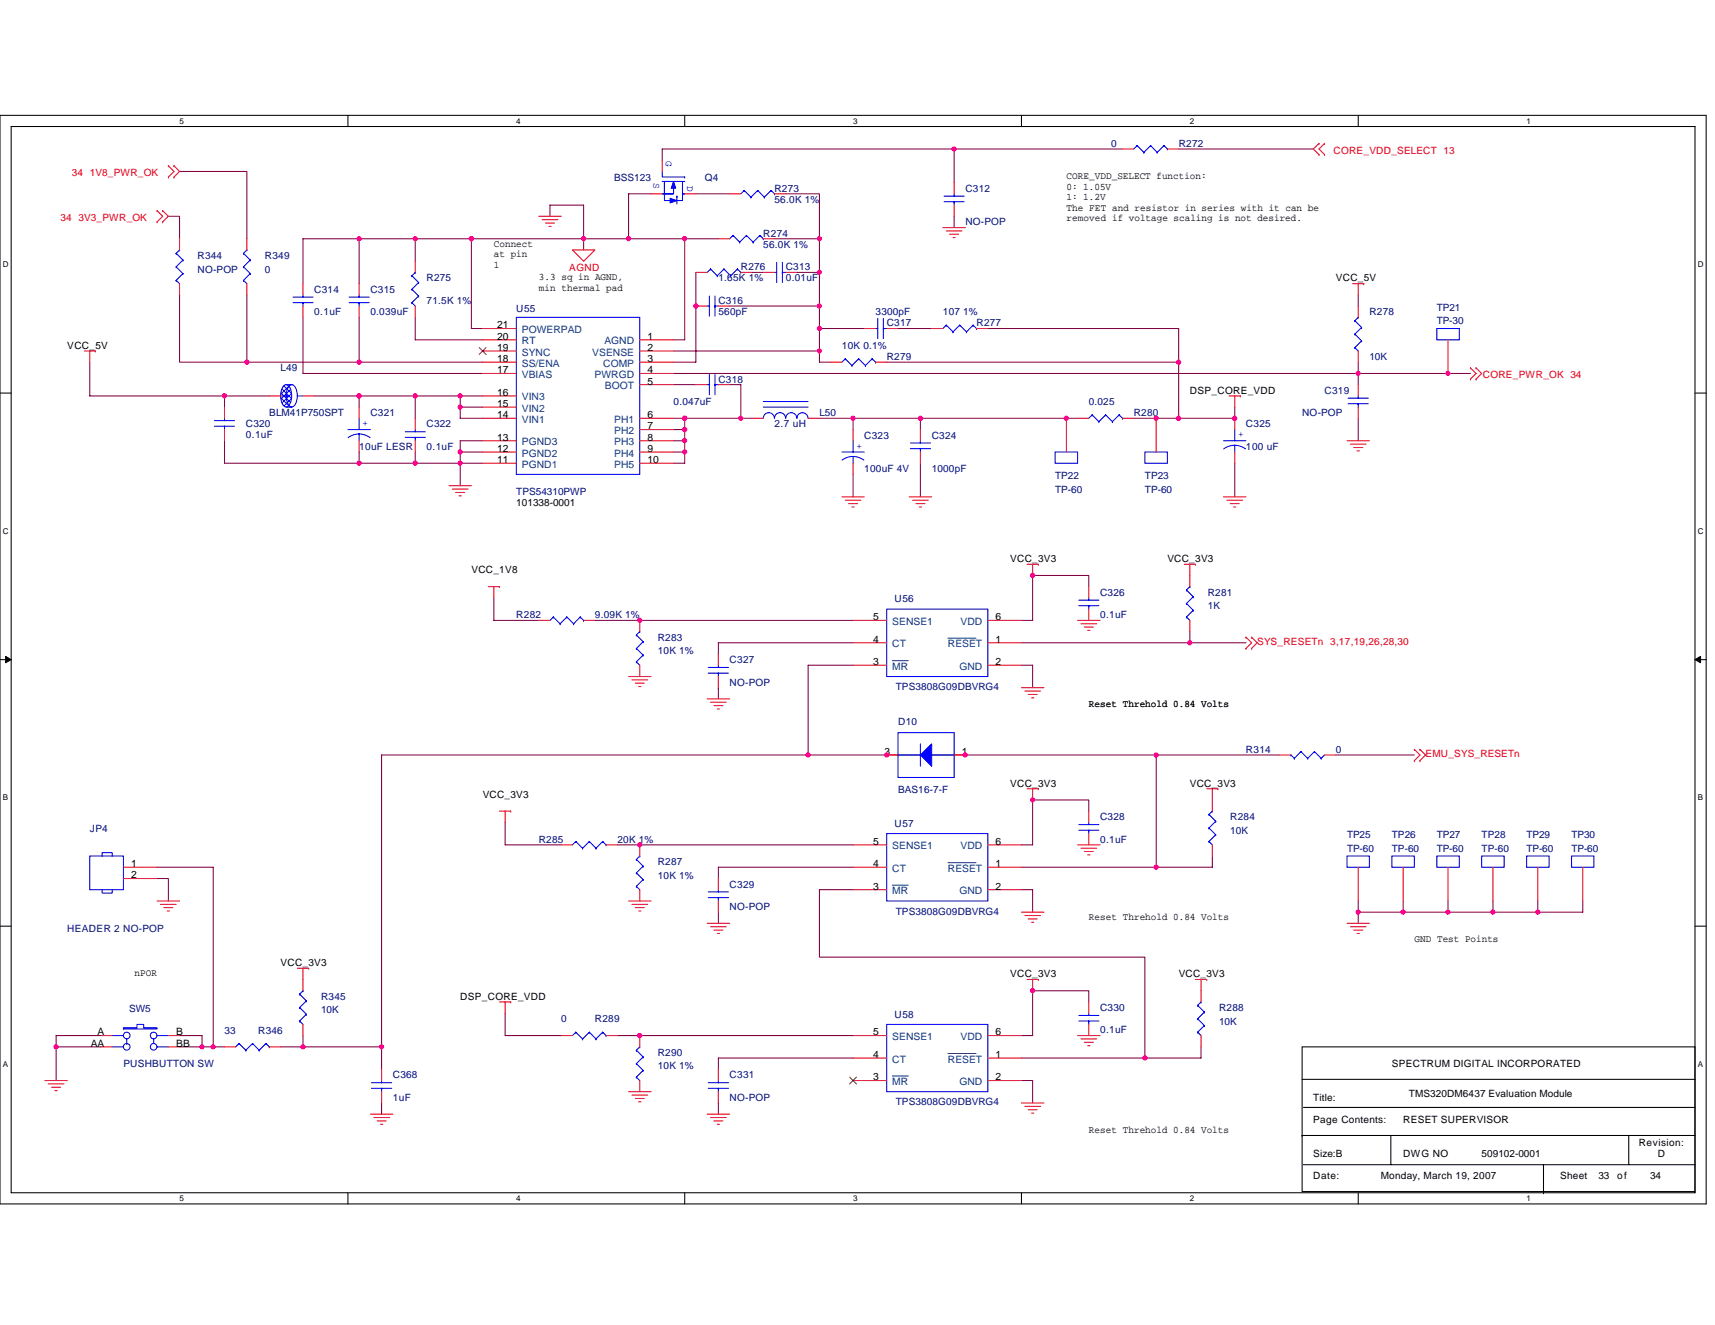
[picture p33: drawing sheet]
<svg xmlns="http://www.w3.org/2000/svg" width="279mm" height="216mm" viewBox="0 0 279 216" stroke-linecap="round" stroke-linejoin="round" font-family="sans-serif">
<defs><g id="words">
<g font-size="1.7">
<text x="81" y="53.5">21</text>
<text x="81" y="59">18</text>
<text x="81" y="57.2">19</text>
<text x="81" y="55.4">20</text>
<text x="105.5" y="57.2">2</text>
<text x="105.5" y="59">3</text>
<text x="105.5" y="55.4">1</text>
<text x="81" y="64.5">16</text>
<text x="81" y="60.8">17</text>
<text x="105.5" y="60.8">4</text>
<text x="105.5" y="62.7">5</text>
<text x="81" y="71.8">13</text>
<text x="81" y="68.1">14</text>
<text x="81" y="66.3">15</text>
<text x="105.5" y="68.1">6</text>
<text x="105.5" y="70">7</text>
<text x="105.5" y="71.8">8</text>
<text x="81" y="75.5">11</text>
<text x="81" y="73.6">12</text>
<text x="105.5" y="73.6">9</text>
<text x="105.5" y="75.5">10</text>
<text x="142.3" y="101.1">5</text>
<text x="162.2" y="101.1">6</text>
<text x="142.3" y="104.7">4</text>
<text x="162.2" y="104.7">1</text>
<text x="142.3" y="108.4">3</text>
<text x="162.2" y="108.4">2</text>
<text x="144.1" y="123">3</text>
<text x="156.7" y="123">1</text>
<text x="142.3" y="137.6">5</text>
<text x="162.2" y="137.6">6</text>
<text x="21.4" y="141.3">1</text>
<text x="21.4" y="143.1">2</text>
<text x="142.3" y="141.3">4</text>
<text x="162.2" y="141.3">1</text>
<text x="142.3" y="144.9">3</text>
<text x="162.2" y="144.9">2</text>
<text x="14.8" y="170.6">AA</text>
<text x="15.9" y="168.7">A</text>
<text x="28.7" y="170.6">BB</text>
<text x="28.7" y="168.7">B</text>
<text x="142.3" y="172.4">4</text>
<text x="142.3" y="168.7">5</text>
<text x="162.2" y="172.4">1</text>
<text x="162.2" y="168.7">6</text>
<text x="142.3" y="176">3</text>
<text x="162.2" y="176">2</text>
</g>
<g font-size="1.7" fill="#004080">
<text x="85" y="59.8">SS/ENA</text>
<text x="85" y="57.9">SYNC</text>
<text x="85" y="56.1">RT</text>
<text x="85" y="54.3">POWERPAD</text>
<text x="96.5" y="57.9">VSENSE</text>
<text x="98.3" y="59.8">COMP</text>
<text x="98.5" y="56.1">AGND</text>
<text x="85" y="65.3">VIN3</text>
<text x="85" y="61.6">VBIAS</text>
<text x="96.9" y="61.6">PWRGD</text>
<text x="98.6" y="63.4">BOOT</text>
<text x="85" y="68.9">VIN1</text>
<text x="85" y="67.1">VIN2</text>
<text x="100.1" y="68.9">PH1</text>
<text x="100.1" y="70.7">PH2</text>
<text x="85" y="76.2">PGND1</text>
<text x="85" y="74.4">PGND2</text>
<text x="85" y="72.6">PGND3</text>
<text x="100.1" y="72.6">PH3</text>
<text x="100.1" y="74.4">PH4</text>
<text x="100.1" y="76.2">PH5</text>
<text x="145.4" y="101.8">SENSE1</text>
<text x="156.5" y="101.8">VDD</text>
<text x="145.4" y="105.5">CT</text>
<text x="154.4" y="105.5">RESET</text>
<text x="145.4" y="109.1">MR</text>
<text x="156.3" y="109.1">GND</text>
<text x="145.4" y="142">CT</text>
<text x="145.4" y="138.4">SENSE1</text>
<text x="154.4" y="142">RESET</text>
<text x="156.5" y="138.4">VDD</text>
<text x="145.4" y="145.7">MR</text>
<text x="156.3" y="145.7">GND</text>
<text x="145.4" y="173.1">CT</text>
<text x="145.4" y="169.5">SENSE1</text>
<text x="154.4" y="173.1">RESET</text>
<text x="156.5" y="169.5">VDD</text>
<text x="145.4" y="176.8">MR</text>
<text x="156.3" y="176.8">GND</text>
</g>
<g font-size="1.6" fill="#000080">
<text x="181" y="23.9">0</text>
<text x="192" y="23.9">R272</text>
<text x="100" y="29.4">BSS123</text>
<text x="114.9" y="29.4">Q4</text>
<text x="126.2" y="31.2">R273</text>
<text x="126.2" y="33.1">56.0K 1%</text>
<text x="157.3" y="31.2">C312</text>
<text x="124.4" y="38.6">R274</text>
<text x="124.4" y="40.4">56.0K 1%</text>
<text x="157.3" y="36.7">NO-POP</text>
<text x="32.2" y="42.2">R344</text>
<text x="32.2" y="44.4">NO-POP</text>
<text x="43.2" y="42.2">R349</text>
<text x="43.2" y="44.4">0</text>
<text x="51.2" y="47.7">C314</text>
<text x="60.3" y="47.7">C315</text>
<text x="69.5" y="45.9">R275</text>
<text x="117" y="45.9">1.65K 1%</text>
<text x="120.7" y="44">R276</text>
<text x="128" y="44">C313</text>
<text x="128" y="45.9">0.01uF</text>
<text x="51.2" y="51.4">0.1uF</text>
<text x="60.3" y="51.4">0.039uF</text>
<text x="69.5" y="49.5">71.5K 1%</text>
<text x="84.1" y="50.8">U55</text>
<text x="117" y="49.5">C316</text>
<text x="117" y="51.4">560pF</text>
<text x="142.6" y="51.4">3300pF</text>
<text x="144.5" y="53.2">C317</text>
<text x="153.6" y="51.4">107 1%</text>
<text x="159.1" y="53.2">R277</text>
<text x="223.1" y="51.4">R278</text>
<text x="234.1" y="50.6">TP21</text>
<text x="234.1" y="52.8">TP-30</text>
<text x="137.2" y="56.9">10K 0.1%</text>
<text x="144.5" y="58.7">R279</text>
<text x="223.1" y="58.7">10K</text>
<text x="45.7" y="60.5">L49</text>
<text x="109.7" y="66">0.047uF</text>
<text x="117" y="62.3">C318</text>
<text x="177.4" y="66">0.025</text>
<text x="215.8" y="64.2">C319</text>
<text x="40" y="69.6">C320</text>
<text x="40" y="71.3">0.1uF</text>
<text x="43.9" y="67.8">BLM41P750SPT</text>
<text x="60.3" y="67.8">C321</text>
<text x="69.5" y="69.6">C322</text>
<text x="126.2" y="69.6">2.7 uH</text>
<text x="133.5" y="67.8">L50</text>
<text x="140.8" y="71.5">C323</text>
<text x="151.8" y="71.5">C324</text>
<text x="184.7" y="67.8">R280</text>
<text x="203" y="69.6">C325</text>
<text x="212.1" y="67.8">NO-POP</text>
<text x="58.5" y="73.3">10uF LESR</text>
<text x="69.5" y="73.3">0.1uF</text>
<text x="140.8" y="77">100uF 4V</text>
<text x="151.8" y="77">1000pF</text>
<text x="203" y="73.3">100 uF</text>
<text x="84.1" y="80.6">TPS54310PWP</text>
<text x="171.9" y="78.1">TP22</text>
<text x="171.9" y="80.3">TP-60</text>
<text x="186.5" y="78.1">TP23</text>
<text x="186.5" y="80.3">TP-60</text>
<text x="84.1" y="100.7">R282</text>
<text x="96.9" y="100.7">9.09K 1%</text>
<text x="145.8" y="98.2">U56</text>
<text x="179.2" y="97.1">C326</text>
<text x="179.2" y="100.7">0.1uF</text>
<text x="196.8" y="97.1">R281</text>
<text x="196.8" y="99.3">1K</text>
<text x="107.2" y="104.4">R283</text>
<text x="107.2" y="106.6">10K 1%</text>
<text x="118.9" y="108.1">C327</text>
<text x="118.9" y="111.7">NO-POP</text>
<text x="145.9" y="112.4">TPS3808G09DBVRG4</text>
<text x="146.3" y="118.1">D10</text>
<text x="203" y="122.7">R314</text>
<text x="217.6" y="122.7">0</text>
<text x="146.3" y="129.3">BAS16-7-F</text>
<text x="14.6" y="135.5">JP4</text>
<text x="87.8" y="137.3">R285</text>
<text x="100.6" y="137.3">20K 1%</text>
<text x="145.8" y="134.7">U57</text>
<text x="179.2" y="133.6">C328</text>
<text x="179.2" y="137.3">0.1uF</text>
<text x="200.4" y="133.6">R284</text>
<text x="200.4" y="135.8">10K</text>
<text x="219.5" y="136.6">TP25</text>
<text x="226.8" y="136.6">TP26</text>
<text x="234.1" y="136.6">TP27</text>
<text x="241.4" y="136.6">TP28</text>
<text x="248.7" y="136.6">TP29</text>
<text x="256" y="136.6">TP30</text>
<text x="107.2" y="141">R287</text>
<text x="107.2" y="143.2">10K 1%</text>
<text x="219.5" y="138.8">TP-60</text>
<text x="226.8" y="138.8">TP-60</text>
<text x="234.1" y="138.8">TP-60</text>
<text x="241.4" y="138.8">TP-60</text>
<text x="248.7" y="138.8">TP-60</text>
<text x="256" y="138.8">TP-60</text>
<text x="118.9" y="144.6">C329</text>
<text x="118.9" y="148.3">NO-POP</text>
<text x="145.9" y="149">TPS3808G09DBVRG4</text>
<text x="11" y="151.9">HEADER 2 NO-POP</text>
<text x="21" y="164.9">SW5</text>
<text x="52.3" y="162.9">R345</text>
<text x="52.3" y="165.1">10K</text>
<text x="91.4" y="166.6">0</text>
<text x="96.9" y="166.6">R289</text>
<text x="145.8" y="165.8">U58</text>
<text x="179.2" y="164.7">C330</text>
<text x="198.6" y="164.7">R288</text>
<text x="198.6" y="166.9">10K</text>
<text x="20.1" y="173.9">PUSHBUTTON SW</text>
<text x="36.6" y="168.4">33</text>
<text x="42.1" y="168.4">R346</text>
<text x="107.2" y="172.1">R290</text>
<text x="179.2" y="168.4">0.1uF</text>
<text x="64" y="175.7">C368</text>
<text x="64" y="179.4">1uF</text>
<text x="107.2" y="174.2">10K 1%</text>
<text x="118.9" y="175.7">C331</text>
<text x="118.9" y="179.4">NO-POP</text>
<text x="145.9" y="180.1">TPS3808G09DBVRG4</text>
</g>
<g font-size="1.6" fill="#f00">
<text x="11.7" y="28.7">34</text>
<text x="14.6" y="28.7">1V8_PWR_OK</text>
<text x="217.3" y="25">CORE_VDD_SELECT 13</text>
<text x="9.9" y="36">34</text>
<text x="12.8" y="36">3V3_PWR_OK</text>
<text x="92.7" y="44.2">AGND</text>
<text x="241.6" y="61.6">CORE_PWR_OK 34</text>
<text x="204.8" y="105.1">SYS_RESETn 3,17,19,26,28,30</text>
<text x="232.2" y="123.4">EMU_SYS_RESETn</text>
</g>
<g font-size="1.6" fill="#00f">
<text x="106.5" y="29.8" transform="rotate(90 106.5 29.8)">S</text>
<text x="108.5" y="26.3" transform="rotate(90 108.5 26.3)">G</text>
<text x="112" y="30.3" transform="rotate(90 112 30.3)">D</text>
<text x="59.1" y="69.4">+</text>
<text x="201.7" y="71.3">+</text>
<text x="139.5" y="73.1">+</text>
</g>
<g font-size="1.6">
<text x="173.7" y="29.2">CORE_VDD_SELECT function:</text>
<text x="173.7" y="30.9">0: 1.05V</text>
<text x="173.7" y="32.6">1: 1.2V</text>
<text x="173.7" y="34.4">The FET and resistor in series with it can be</text>
<text x="80.5" y="40.2">Connect</text>
<text x="80.5" y="41.9">at pin</text>
<text x="173.7" y="36.1">removed if voltage scaling is not desired.</text>
<text x="80.5" y="43.6">1</text>
<text x="87.8" y="45.7">3.3 sq in AGND,</text>
<text x="87.8" y="47.4">min thermal pad</text>
<text x="217.6" y="45.9">VCC_5V</text>
<text x="11" y="56.9">VCC_5V</text>
<text x="193.8" y="64.2">DSP_CORE_VDD</text>
<text x="84.1" y="82.4">101338-0001</text>
<text x="76.8" y="93.4">VCC_1V8</text>
<text x="164.6" y="91.6">VCC_3V3</text>
<text x="190.2" y="91.6">VCC_3V3</text>
<text x="177.4" y="115.1">Reset Threhold 0.84 Volts</text>
<text x="78.6" y="130">VCC_3V3</text>
<text x="164.6" y="128.2">VCC_3V3</text>
<text x="193.8" y="128.2">VCC_3V3</text>
<text x="177.4" y="149.9">Reset Threhold 0.84 Volts</text>
<text x="230.4" y="153.6">GND Test Points</text>
<text x="21.9" y="159">nPOR</text>
<text x="45.7" y="157.4">VCC_3V3</text>
<text x="164.6" y="159.3">VCC_3V3</text>
<text x="192" y="159.3">VCC_3V3</text>
<text x="75" y="162.9">DSP_CORE_VDD</text>
<text x="226.8" y="173.9">SPECTRUM DIGITAL INCORPORATED</text>
<text x="214" y="179.4">Title:</text>
<text x="229.5" y="178.8">TMS320DM6437 Evaluation Module</text>
<text x="177.4" y="184.7">Reset Threhold 0.84 Volts</text>
<text x="214" y="183">Page Contents:</text>
<text x="228.6" y="183">RESET SUPERVISOR</text>
<text x="214" y="188.5">Size:B</text>
<text x="228.6" y="188.5">DWG NO</text>
<text x="241.4" y="188.5">509102-0001</text>
<text x="267" y="186.7">Revision:</text>
<text x="270.1" y="188.5">D</text>
<text x="214" y="192.2">Date:</text>
<text x="224.9" y="192.2">Monday, March 19, 2007</text>
<text x="254.2" y="192.2">Sheet</text>
<text x="260.4" y="192.2">33</text>
<text x="263.5" y="192.2">of</text>
<text x="268.8" y="192.2">34</text>
</g>
<g font-size="1.3">
<text x="29.3" y="20.2">5</text>
<text x="84.1" y="20.2">4</text>
<text x="139" y="20.2">3</text>
<text x="193.8" y="20.2">2</text>
<text x="248.7" y="20.2">1</text>
<text x=".5" y="43.5">D</text>
<text x="276.6" y="43.5">D</text>
<text x=".5" y="87">C</text>
<text x="276.6" y="87">C</text>
<text x=".5" y="130.4">B</text>
<text x="276.6" y="130.4">B</text>
<text x=".5" y="173.8">A</text>
<text x="276.6" y="173.8">A</text>
<text x="29.3" y="195.7">5</text>
<text x="84.1" y="195.7">4</text>
<text x="139" y="195.7">3</text>
<text x="193.8" y="195.7">2</text>
<text x="248.7" y="195.7">1</text>
</g>
</g></defs>
<path d="M0 18.8h278v177.4h-278zM1.8 20.6h274.3v173.8h-274.3z" fill="none" stroke="#000" stroke-width=".17"/>
<g fill="#fff">
<path d="M29.3 19h.7v1.4h-.7z"/>
<path d="M29.3 194.5h.7v1.5h-.7z"/>
</g>
<path d="M56.7 18.8v1.8M56.7 194.4v1.8" fill="none" stroke="#000" stroke-width=".17"/>
<g fill="#fff">
<path d="M84.1 19h.7v1.4h-.7z"/>
<path d="M84.1 194.5h.7v1.5h-.7z"/>
</g>
<path d="M111.5 18.8v1.8M111.5 194.4v1.8" fill="none" stroke="#000" stroke-width=".17"/>
<g fill="#fff">
<path d="M139 19h.7v1.4h-.7z"/>
<path d="M139 194.5h.7v1.5h-.7z"/>
</g>
<path d="M166.4 18.8v1.8M166.4 194.4v1.8" fill="none" stroke="#000" stroke-width=".17"/>
<g fill="#fff">
<path d="M193.8 19h.8v1.4h-.8z"/>
<path d="M193.8 194.5h.8v1.5h-.8z"/>
</g>
<path d="M221.3 18.8v1.8M221.3 194.4v1.8" fill="none" stroke="#000" stroke-width=".17"/>
<g fill="#fff">
<path d="M248.7 19h.7v1.4h-.7z"/>
<path d="M248.7 194.5h.7v1.5h-.7z"/>
<path d="M.5 42.3h.9v1.5h-.9z"/>
<path d="M276.6 42.3h1v1.5h-1z"/>
<path d="M.5 85.8h.9v1.4h-.9z"/>
<path d="M276.6 85.8h1v1.4h-1z"/>
</g>
<path d="M0 64.1h1.8M276.1 64.1h1.9" fill="none" stroke="#000" stroke-width=".17"/>
<g fill="#fff">
<path d="M.5 129.2h.8v1.5h-.8z"/>
<path d="M276.6 129.2h.9v1.5h-.9z"/>
</g>
<path d="M0 107.5h1.8M276.1 107.5h1.9" fill="none" stroke="#000" stroke-width=".17"/>
<path d="M.9 107l.9 .5-.9 .5zM276.1 107.5l1-.5v1z" fill="#000" stroke="#000" stroke-width=".16"/>
<g fill="#fff">
<path d="M.5 172.6h.8v1.5h-.8z"/>
<path d="M276.6 172.6h.9v1.5h-.9z"/>
</g>
<path d="M0 150.9h1.8M276.1 150.9h1.9M212.1 170.6h64v23.6h-64zM212.1 175.9h64M212.1 185h.1M212.1 185h64M212.3 189.8h63.8M212.3 180.4h63.8M226.6 185v4.8M251.5 194.4h.1M251.5 189.8v4.6M265.3 185v4.8" fill="none" stroke="#000" stroke-width=".17"/>
<g fill="none" stroke="#800040" stroke-width=".17">
<path d="M27.4 35.2h1.9v3.7M29.3 27.9h10.9v11M58.5 38.9h-9.1v7.3M58.5 38.9v7.3M58.5 38.9h9.1M67.6 38.9v3.7M67.6 38.9h9.2M76.8 38.9h18.3M76.8 38.9v14.6h1.8M89.6 35.2v-1.8h5.5v5.5M95.1 38.9v1.8M95.1 38.9h7.3"/>
<path d="M102.4 38.9h9.1M102.4 31.6v7.3M102.4 31.6h.1M102.4 31.6h3.7M111.5 38.9v16.5h-1.8M111.5 38.9h5.5M113.4 31.6h5.5M126.2 38.9h7.3M128 31.6h5.5v7.3M133.5 38.9v5.5M155.4 24.3h-47.5v1.8M155.4 35.2v1.9"/>
<path d="M155.4 24.3v5.5M155.4 24.3h27.5M192 24.3h22M14.6 59v5.5h22M29.3 48v11h10.9M40.2 48v11h18.3M49.4 51.7v9.2h29.2M58.5 51.7v7.3M58.5 59h20.1M67.6 51.7v3.7h11M109.7 57.2h23.8M113.4 44.4v14.6h-3.7"/>
<path d="M118.9 49.9h14.6M122.5 44.4h1.9M129.8 44.4h3.7M133.5 53.5h7.3M133.5 53.5v3.7M133.5 57.2v1.8h1.8M133.5 49.9v3.6M133.5 44.4v5.5M144.5 59h47.5M146.3 53.5h5.5M160.9 53.5h31.1v5.5M192 59v9.2"/>
<path d="M221.3 48v1.9M221.3 59v1.9M36.6 64.5v1.8M36.6 71.8v3.7h21.9M36.6 64.5h7.3M51.2 64.5h7.3M58.5 64.5h9.1v3.7M58.5 64.5v1.8M58.5 75.5h9.1M58.5 73.7v1.8M67.6 64.5h7.4M67.6 75.5h7.4"/>
<path d="M67.6 73.7v1.8M75 64.5v1.8M75 64.5h3.6M75 66.3v1.9h3.6M75 66.3h3.6M75 75.5v3.6M75 73.7h3.6M75 75.5h3.6M75 73.7v1.8M78.6 71.8h-3.6v1.9M109.7 60.9h111.6M109.7 73.7h1.8"/>
<path d="M109.7 71.8h1.8M109.7 70h1.8M109.7 68.2h1.8M109.7 62.7h3.7M111.5 68.2h9.2M111.5 71.8v1.9M111.5 68.2v1.8M111.5 73.7v1.8h-1.8M111.5 70v1.8M118.9 62.7h1.8v5.5M120.7 68.2h1.8M133.5 68.2h5.5v1.8"/>
<path d="M139 77.3v3.7M139 68.2h10.9v1.8M149.9 68.2h25.7M149.9 75.5v5.5M184.7 68.2h7.3M201.2 66.3v1.9h-9.2M201.2 75.5v5.5M221.3 60.9h18.3M221.3 60.9v1.8M221.3 68.2v3.6M80.5 97.4v3.7h7.3M177.4 95.6v-1.8h-9.2v7.3h-1.8"/>
<path d="M96.9 101.1h42.1M117 112.1h.1M117 112.1v1.8M139 104.7h-22v1.9M139 108.4h-7.3v14.6M166.4 108.4h1.8v3.7M166.4 104.7h27.4M193.8 102.9v1.8h9.2M82.3 134v3.7h9.1M100.6 137.7h38.4M131.7 123h-69.5v47.6M131.7 123h56.7"/>
<path d="M177.4 132.2v-1.9h-9.2v7.4h-1.8M188.4 123h20.1M188.4 123v18.3M188.4 123h.1M197.5 139.5v1.8h-9.1M217.6 123h12.8M25.6 141.3h9.1v29.3M25.6 143.2h1.8v3.6M117 148.6v1.9M139 145h-5.5v11h53v16.4M139 141.3h-22v1.9M166.4 141.3h22"/>
<path d="M166.4 145h1.8v3.6M221.3 146.8v1.8M221.3 148.6v1.9M221.3 148.6h7.3M228.6 148.6h7.3M228.6 146.8v1.8M235.9 146.8v1.8M235.9 148.6h7.3M243.2 148.6h7.3M243.2 146.8v1.8M250.5 146.8v1.8M257.9 146.8v1.8h-7.4"/>
<path d="M9.1 170.6h7.3M16.4 168.7h-7.3v7.4M29.3 170.6h3.6M29.3 168.7h3.6v1.9M32.9 170.6h1.8M34.7 170.6h1.9M45.7 170.6h3.7M49.4 168.7v1.9M49.4 170.6h12.8M62.2 179.7v1.8M62.2 170.6v3.6M82.3 165.1v3.6h9.1"/>
<path d="M100.6 168.7h38.4M117 179.7v1.8M139 172.4h-22v1.8M166.4 172.4h20.1M166.4 176.1h1.8v3.6M177.4 163.3v-1.9h-9.2v7.3h-1.8M195.7 170.6v1.8h-9.2"/>
</g>
<g fill="none" stroke="#f00" stroke-width=".17">
<path d="M25.6 34.3h.1M25.6 36.2h.1M25.6 34.3l.9 .9-.9 1M26.5 34.3h.1M26.5 36.2h.1M26.5 34.3l.9 .9-.9 1M27.4 27h.1M27.4 28.9h.1M27.4 27l.9 .9-.9 1M28.3 27h.1M28.3 28.9h.1M28.3 27l1 .9-1 1"/>
<path d="M29.3 38.9v1.8M87.8 35.2h3.6M88.3 35.8h2.6M88.9 36.3h1.4M89.4 36.9h.4M153.6 37.1h3.7M154.2 37.6h2.5M154.7 38.2h1.5M155.3 38.7h.3M214.9 23.4h.1M214.9 25.2h.1M214.9 23.4l-.9 .9 .9 .9"/>
<path d="M215.8 23.4h.1M215.8 25.2h.1M215.8 23.4l-.9 .9 .9 .9M13.7 57.2h1.8M14.6 57.2v1.8M15.5 57.2h.1M29.3 46.2v1.8M58.5 46.2v1.8M58.5 49.9v1.8M67.6 42.6v1.8M67.6 49.9v1.8M93.3 40.7h3.6l-1.8 1.9z"/>
<path d="M220.4 46.2h1.8M221.3 46.2v1.8M222.2 46.2h.1M239.6 59.9h.1M239.6 59.9l.9 1-.9 .9M240.5 59.9h.1M240.5 59.9l.9 1-.9 .9M73.2 79.1h3.6M73.7 79.7h2.5M139 70v1.8M139 75.5v1.8M200.2 64.5h1.9"/>
<path d="M201.2 64.5v1.8M202.1 64.5h.1M219.5 71.8h3.6M220 72.4h2.5M220.5 72.9h1.5M221.1 73.5h.4M239.6 61.8h.1M240.5 61.8h.1M74.2 80.2h1.5M74.8 80.8h.4M79.5 95.6h1.9M80.5 95.6v1.8"/>
<path d="M81.4 95.6h.1M137.2 81h3.6M137.7 81.5h2.6M138.2 82.1h1.5M138.8 82.6h.4M148.1 81h3.7M148.7 81.5h2.5M149.2 82.1h1.5M149.8 82.6h.3M167.3 91.9h1.9M168.2 91.9v1.9M169.2 91.9h.1"/>
<path d="M192.9 91.9h1.9M193.8 91.9v1.9M194.8 91.9h.1M199.3 81h3.7M199.9 81.5h2.5M200.4 82.1h1.5M201 82.6h.3M102.4 110.2h3.7M103 110.8h2.5M103.5 111.3h1.5M104.1 111.9h.3M104.2 101.1v1.8"/>
<path d="M104.2 108.4v1.8M115.2 113.9h3.7M115.8 114.4h2.5M116.3 115h1.5M116.9 115.5h.3M139 104.7h5.5M139 108.4h5.5M139 101.1h5.5M160.9 104.7h5.5M160.9 108.4h5.5M160.9 101.1h5.5M166.4 112.1h3.7"/>
<path d="M167 112.6h2.5M167.5 113.2h1.5M168.1 113.7h.3M175.6 101.1h3.6M176.1 101.6h2.6M176.7 102.2h1.4M177.2 102.7h.4M203 103.8h.1M203 105.7h.1M203 103.8l.9 .9-.9 1M203.9 103.8h.1M203.9 105.7h.1"/>
<path d="M203.9 103.8l.9 .9-.9 1M81.4 132.2h1.8M82.3 132.2v1.8M83.2 132.2h.1M167.3 128.5h1.9M168.2 128.5v1.8M169.2 128.5h.1M175.6 137.7h3.6M176.1 138.2h2.6M176.7 138.7h1.4M177.2 139.3h.4M177.4 132.2v1.8"/>
<path d="M177.4 135.8v1.9M196.6 128.5h1.8M197.5 128.5v1.8M198.4 128.5h.1M230.4 122.1h.1M230.4 124h.1M230.4 122.1l.9 .9-.9 1M231.3 122.1h.1M231.3 124h.1M231.3 122.1l.9 .9-.9 1M25.6 146.8h3.7M26.1 147.4h2.6"/>
<path d="M26.7 147.9h1.5M27.2 148.4h.4M48.5 157.8h1.8M49.4 157.8v1.8M50.3 157.8h.1M102.4 146.8h3.7M103 147.4h2.5M103.5 147.9h1.5M104.1 148.4h.3M115.2 150.5h3.7M115.8 151h2.5M116.3 151.6h1.5"/>
<path d="M116.9 152.1h.3M166.4 148.6h3.7M167 149.2h2.5M167.3 159.6h1.9M167.5 149.7h1.5M168.1 150.3h.3M168.2 159.6v1.8M169.2 159.6h.1M194.8 159.6h1.8M195.7 159.6v1.8M196.6 159.6h.1M219.5 150.5h3.6"/>
<path d="M220 151h2.5M220.5 151.6h1.5M221.1 152.1h.4M221.3 141.3v5.5M7.3 176.1h3.7M7.9 176.6h2.5M8.4 177.2h1.5M9 177.7h.3M16.4 168.7h1.9M16.4 170.6h1.9M27.4 168.7h1.9M27.4 170.6h1.9"/>
<path d="M81.4 163.3h1.8M82.3 163.3v1.8M83.2 163.3h.1M91.4 168.7h1.9M98.7 168.7h1.9M102.4 177.9h3.7M103 178.4h2.5M103.5 179h1.5M104.1 179.5h.3M117 174.2v1.9M117 177.9v1.8M139 172.4h5.5"/>
<path d="M139 176.1h5.5M139 168.7h5.5M160.9 172.4h5.5M160.9 176.1h5.5M160.9 168.7h5.5M166.4 179.7h3.7M175.6 168.7h3.6M176.1 169.3h2.6M176.7 169.8h1.4M177.2 170.4h.4M60.3 181.5h3.7M60.9 182.1h2.6"/>
<path d="M61.4 182.6h1.5M62 183.2h.4M115.2 181.5h3.7M115.8 182.1h2.5M116.3 182.6h1.5M116.9 183.2h.3M167 180.3h2.5M167.5 180.8h1.5M168.1 181.4h.3"/>
</g>
<g fill="none" stroke="#00f" stroke-width=".17">
<path d="M28.7 45.7h.1M28.7 43.5h.1M28.7 41.3h.1M28.7 45.7l.6 .5M28.7 43.5l1.1 1.1M28.7 41.3l1.1 1.1M29.3 40.7h.1M29.3 40.7l-.6 .6M29.8 44.6h.1M29.8 42.4h.1M29.8 44.6l-1.1 1.1M29.8 42.4l-1.1 1.1"/>
<path d="M56.9 49.3h3.3M56.9 48.4h3.3M58.5 48v.4M58.5 49.3h.1M58.5 49.3v.6M67.1 49.3h.1M67.1 47.1h.1M67.1 44.9h.1M67.1 49.3l.5 .6M67.1 47.1l1.1 1.1M67.1 44.9l1.1 1.1M67.6 44.4h.1"/>
<path d="M67.6 44.4l-.5 .5M68.2 48.2h.1M68.2 46h.1M68.2 48.2l-1.1 1.1M68.2 46l-1.1 1.1M137.2 73.7h3.6M139 74.4l.7 .1 1 .5M139 74.4l-1.2 .2-.6 .4M139 74.4v1.1M139 71.8v1.9M144.5 99.3h16.4v10.9h-16.4zM103.7 107.8h.1"/>
<path d="M103.7 105.7h.1M103.7 103.5h.1M103.7 107.8l.5 .6M103.7 105.7l1.1 1M103.7 103.5l1.1 1.1M104.2 102.9h.1M104.2 102.9l-.5 .6M104.8 106.7h.1M104.8 104.6h.1M104.8 106.7l-1.1 1.1M104.8 104.6l-1.1 1.1M175.7 135.3h3.3"/>
<path d="M175.7 134.4h3.3M177.4 134v.4M177.4 135.3h.1M177.4 135.3v.5M219.5 139.5h3.6v1.8h-3.6zM18.3 168.7h1.8M18.3 170.6h1.8M20.1 167.5h2.2v-.6h1.1v.6h2.2v.2h-5.5zM20.7 170h.1M20.7 169.3v.7M25 169.3v.7M25.6 168.7h1.8"/>
<path d="M25.6 170.6h1.8M93.8 168.2h.1M93.8 168.2l-.5 .5M93.8 168.2l1.1 1.1M94.9 169.3h.1M96 168.2h.1M96 168.2l-1.1 1.1M96 168.2l1.1 1.1M97.1 169.3h.1M98.2 168.2h.1M98.2 168.2l-1.1 1.1M98.2 168.2l.5 .5"/>
<path d="M98.7 168.7h.1M115.4 177.3h3.3M115.4 176.4h3.3M117 176.1v.3M117 177.3h.1M117 177.3v.6M144.5 166.9h16.4v11h-16.4z"/>
<circle cx="20.6" cy="168.7" r=".54"/>
<circle cx="20.6" cy="170.6" r=".54"/>
<circle cx="25" cy="168.7" r=".54"/>
<circle cx="25" cy="170.6" r=".54"/>
</g>
<path d="M145.4 107.7h2.6M154.4 104h4.6M145.4 175.3h2.6M154.4 171.7h4.6" fill="none" stroke="#004080" stroke-width=".16"/>
<path d="M138.4 175.5l1.2 1.1M139.5 175.5l-1.1 1.1" fill="none" stroke="#804000" stroke-width=".16"/>
<path d="M46.3 62.8l.3-.1a1.25 1.25 0 0 1 .9 1.2 2.67 2.67 0 0 1-.6 2.3l-.3 .1a1.28 1.28 0 0 1-.8-1.2 2.69 2.69 0 0 1 .5-2.3z" fill-rule="evenodd" fill="#fff"/>
<g fill="#00f" stroke="#00f" stroke-width=".17">
<path d="M46.3 62.8l.3-.1a1.25 1.25 0 0 1 .9 1.2 2.67 2.67 0 0 1-.6 2.3l-.3 .1a1.28 1.28 0 0 1-.8-1.2 2.69 2.69 0 0 1 .5-2.3z" fill-rule="evenodd"/>
<path d="M149.9 123l1.9-1.8v3.7z" fill-rule="evenodd"/>
<path d="M109.7 29.6l.4 1.1h-.8z" fill-rule="evenodd"/>
<path d="M109.2 32.3l1.1 .4-1.1 .4z" fill-rule="evenodd"/>
</g>
<g fill="none" stroke="#00f" stroke-width=".17">
<path d="M107.9 29.6h3.6M107.9 27.9v1h3.6M108.2 29.8v1.6M108.2 29.6v3.1h1M109.7 30.5v1.1h-1.8h1.8v-.7M110.3 32h.1M110.3 32v1.2M111.2 29.6v2h.3h-.3v-1.8M111.2 31.6v1.1h-.9M111.5 28.9h.1M119.4 38.4h.1M119.4 38.4l-.5 .5"/>
<path d="M119.4 38.4l1.1 1.1M120.5 39.5h.1M121.2 31h.1M121.2 31l-.5 .6M121.2 31l1.1 1.1M121.6 38.4h.1M121.6 38.4l-1.1 1.1M121.6 38.4l1.1 1.1M122.3 32.1h.1M122.7 39.5h.1M123.4 31h.1M123.4 31l-1.1 1.1"/>
<path d="M123.4 31l1.1 1.1M123.8 38.4h.1M123.8 38.4l-1.1 1.1M123.8 38.4l.6 .5M124.4 38.9h.1M124.5 32.1h.1M125.6 31h.1M125.6 31l-1.1 1.1M125.6 31l.6 .6M126.2 31.6h.1M153.8 32.9h3.3M153.8 32h3.3"/>
<path d="M155.4 31.6v.4M155.4 32.9h.1M155.4 32.9v.5M185.3 23.7h.1M185.3 23.7l-.6 .6M185.3 23.7l1.1 1.1M186.4 24.8h.1M187.5 23.7h.1M187.5 23.7l-1.1 1.1M187.5 23.7l1 1.1M188.5 24.8h.1M189.6 23.7h.1"/>
<path d="M189.6 23.7l-1.1 1.1M189.6 23.7l.6 .6M190.2 24.3h.1M39.7 45.7h.1M39.7 43.5h.1M39.7 41.3h.1M39.7 45.7l.5 .5M39.7 43.5l1.1 1.1M39.7 41.3l1.1 1.1M40.2 40.7h.1M40.2 40.7l-.5 .6M40.8 44.6h.1"/>
<path d="M40.8 42.4h.1M40.8 44.6l-1.1 1.1M40.8 42.4l-1.1 1.1M47.7 49.3h3.3M47.7 48.4h3.3M49.4 48v.4M49.4 49.3h.1M49.4 49.3v.6M84.1 51.7h20.1v25.6h-20.1zM115.2 49.9h.4M115.6 48.2v3.3M115.8 43.8h.1"/>
<path d="M115.8 43.8l-.6 .6M115.8 43.8l1.1 1.1M116.5 48.2v3.3M116.5 49.9h.1M116.5 49.9h.5M116.9 44.9h.1M117.9 43.8h.1M117.9 43.8l-1 1.1M117.9 43.8l1.1 1.1M119 44.9h.1M120.1 43.8h.1M120.1 43.8l-1.1 1.1"/>
<path d="M120.1 43.8l.6 .6M120.7 44.4h.1M126.2 44.4h.3M126.5 42.7v3.3M127.5 42.7v3.3M127.5 44.4h.1M127.5 44.4h.5M137.7 58.5h.1M137.7 58.5l-.5 .5M137.7 58.5l1.1 1.1M138.8 59.6h.1M139.9 58.5h.1"/>
<path d="M139.9 58.5l-1.1 1.1M139.9 58.5l1.1 1.1M141 59.6h.1M142.1 58.5h.1M142.1 58.5l-1.1 1.1M142.1 58.5l.5 .5M142.6 59h.1M142.6 53.5h.4M143 51.9v3.3M143.9 51.9v3.3M143.9 53.5h.1M143.9 53.5h.6"/>
<path d="M154.2 53h.1M154.2 53l-.6 .5M154.2 53l1.1 1.1M155.3 54.1h.1M156.4 53h.1M156.4 53l-1.1 1.1M156.4 53l1.1 1.1M157.5 54.1h.1M158.5 53h.1M158.5 53l-1 1.1M158.5 53l.6 .5M159.1 53.5h.1"/>
<path d="M220.7 56.6h.1M220.7 54.4h.1M220.7 52.3h.1M220.7 56.6l.6 .6M220.7 54.4l1.1 1.1M220.7 52.3l1.1 1.1M221.3 51.7h.1M221.3 51.7l-.6 .6M221.8 55.5h.1M221.8 53.4h.1M221.8 55.5l-1.1 1.1M221.8 53.4l-1.1 1"/>
<path d="M234.1 53.5h3.6v1.9h-3.6zM34.9 69.4h3.3M34.9 68.5h3.3M36.6 68.2v.3M36.6 69.4h.1M36.6 69.4v.6M45.9 64.5h.9M46.6 62.7h.9M46.6 66.3h.9M46.8 64.5h.1M47.2 62.8l.3-.1a1.25 1.25 0 0 1 .9 1.2 2.67 2.67 0 0 1-.6 2.3l-.3 .1a1.28 1.28 0 0 1-.8-1.2 2.69 2.69 0 0 1 .5-2.3zM48.5 64.5h.9"/>
<path d="M56.7 70h3.6M58.5 70.7l.8 .1 1 .5M58.5 70.7l-1.1 .2-.7 .4M58.5 70.7v1.1M58.5 68.2v1.8M66 71.3h3.3M66 70.4h3.3M67.6 70v.4M67.6 71.3h.1M67.6 71.3v.5M115.2 62.7h.4M115.6 61v3.3"/>
<path d="M116.5 61v3.3M116.5 62.7h.1M116.5 62.7h.5M124.4 66.3h7.3M124.4 65.4h7.3M124.4 68.1a.9 .9 0 0 1 .9-.9 .9 .9 0 0 1 .9 .9M126.2 68.1a.91 .91 0 0 1 .9-.9 .91 .91 0 0 1 .9 .9 .91 .91 0 0 1 .9-.9 .91 .91 0 0 1 .9 .9M129.8 68.1a.9 .9 0 0 1 .9-.9 .9 .9 0 0 1 .9 .9M148.3 73.1h3.3M148.3 72.2h3.3M149.9 71.8v.4M149.9 73.1h.1"/>
<path d="M149.9 73.1v.6M171.9 73.7h3.7v1.8h-3.7zM177.9 67.6h.1M177.9 67.6l-.5 .6M177.9 67.6l1.1 1.1M179 68.7h.1M180.1 67.6h.1M180.1 67.6l-1.1 1.1M180.1 67.6l1.1 1.1M181.2 68.7h.1M182.3 67.6h.1M182.3 67.6l-1.1 1.1"/>
<path d="M182.3 67.6l.6 .6M182.9 68.2h.1M186.5 73.7h3.7v1.8h-3.7zM199.3 71.8h3.7M201.1 72.6l1.2 .2 .6 .4M201.1 72.6l-.7 .1-1.1 .5M201.2 72.6v1.1M201.2 70v1.8M219.6 65.8h3.3M219.6 64.9h3.3M221.3 64.5v.4M221.3 65.8h.1"/>
<path d="M221.3 65.8v.5M175.7 98.7h3.3M175.7 97.8h3.3M177.4 97.4v.4M177.4 98.7h.1M177.4 98.7v.6M193.3 98.3h.1M193.3 96.1h.1M193.3 98.3l1.1 1.1M193.3 96.1l1.1 1.1M193.8 95.6h.1M193.8 95.6l-.5 .5"/>
<path d="M194.4 99.4h.1M194.4 97.2h.1M194.4 99.4l-1.1 1.1M194.4 97.2l-1.1 1.1M90.1 100.5h.1M90.1 100.5l-.5 .6M90.1 100.5l1.1 1.1M91.2 101.6h.1M92.4 100.5h.1M92.4 100.5l-1.2 1.1M92.4 100.5l1.1 1.1M93.5 101.6h.1"/>
<path d="M94.5 100.5h.1M94.5 100.5l-1 1.1M94.5 100.5l.6 .6M95.1 101.1h.1M115.4 109.7h3.3M115.4 108.8h3.3M117 108.4v.4M117 109.7h.1M117 109.7v.5M146.3 119.4h9.1v7.3h-9.1zM193.3 100.5h.1M193.3 100.5l.5 .6"/>
<path d="M14.6 139.5h5.5v5.5h-5.5zM16.6 139.5v-.6h1.7v.6M93.8 137.1h.1M93.8 137.1l-.5 .6M93.8 137.1l1.1 1.1M94.9 138.2h.1M96 137.1h.1M96 137.1l-1.1 1.1M96 137.1l1.1 1.1M97.1 138.2h.1M98.2 137.1h.1M98.2 137.1l-1.1 1.1"/>
<path d="M98.2 137.1l.5 .6M98.7 137.7h.1M104.2 139.5h.1M104.2 139.5l-.5 .5M144.5 135.8h16.4v11h-16.4zM146.3 123h.1M146.3 123h3.6M149.9 121.2v3.7M151.8 123h3.6M197 137.1h.1M197 134.9h.1M197 132.7h.1"/>
<path d="M197 137.1l.5 .6M197 134.9l1.1 1.1M197 132.7l1.1 1.1M197.5 132.2h.1M197.5 132.2l-.5 .5M198.1 136h.1M198.1 133.8h.1M198.1 136l-1.1 1.1M198.1 133.8l-1.1 1.1M210.3 123h.1M210.3 123l.6 .6M210.9 123.6h.1"/>
<path d="M211.9 122.5h.1M211.9 122.5l1.1 1.1M211.9 122.5l-1 1.1M213 123.6h.1M214.1 122.5h.1M214.1 122.5l1.1 1.1M214.1 122.5l-1.1 1.1M215.2 123.6h.1M215.8 123l-.6 .6M226.8 139.5h3.6v1.8h-3.6zM234.1 139.5h3.6v1.8h-3.6zM241.4 139.5h3.6v1.8h-3.6z"/>
<path d="M248.7 139.5h3.7v1.8h-3.7zM256 139.5h3.7v1.8h-3.7zM16.6 145v.5h1.7v-.5M103.7 144.4h.1M103.7 142.2h.1M103.7 140h.1M103.7 144.4l.5 .6M103.7 142.2l1.1 1.1M103.7 140l1.1 1.1M104.8 143.3h.1M104.8 141.1h.1M104.8 143.3l-1.1 1.1"/>
<path d="M104.8 141.1l-1.1 1.1M115.4 146.3h3.3M115.4 145.3h3.3M117 145v.3M117 146.3h.1M117 146.3v.5M38.9 170h.1M38.9 170l-.5 .6M38.9 170l1.1 1.1M40 171.1h.1M41.1 170h.1M41.1 170l-1.1 1.1"/>
<path d="M41.1 170l1.1 1.1M42.2 171.1h.1M43.3 170h.1M43.3 170l-1.1 1.1M43.3 170l.6 .6M43.9 170.6h.1M48.8 166.4h.1M48.8 164.2h.1M48.8 162h.1M48.8 166.4l.6 .5M48.8 164.2l1.1 1.1M48.8 162l1.1 1.1"/>
<path d="M49.4 161.4h.1M49.4 161.4l-.6 .6M49.9 165.3h.1M49.9 163.1h.1M49.9 165.3l-1.1 1.1M49.9 163.1l-1.1 1.1M60.5 177.3h3.3M60.5 176.4h3.3M62.2 176.1v.3M62.2 177.3h.1M62.2 177.3v.6M103.7 175.5h.1"/>
<path d="M103.7 173.3h.1M103.7 171.1h.1M103.7 175.5l.5 .6M103.7 173.3l1.1 1.1M103.7 171.1l1.1 1.1M104.2 170.6h.1M104.2 170.6l-.5 .5M104.8 174.4h.1M104.8 172.2h.1M104.8 174.4l-1.1 1.1M104.8 172.2l-1.1 1.1M175.7 166.4h3.3"/>
<path d="M175.7 165.5h3.3M177.4 165.1v.4M177.4 166.4h.1M177.4 166.4v.5M195.1 168.2h.1M195.1 166h.1M195.1 163.8h.1M195.1 168.2l.6 .5M195.1 166l1.1 1.1M195.1 163.8l1.1 1.1M195.7 163.3h.1M195.7 163.3l-.6 .5"/>
<path d="M196.2 167.1h.1M196.2 164.9h.1M196.2 167.1l-1.1 1.1M196.2 164.9l-1.1 1.1"/>
</g>
<g fill="none" stroke="#f00" stroke-width=".17">
<path d="M40.2 38.9v1.8M106.1 31.6h1.8M107.9 26.1v1.8M111.5 31.6h1.9M117 38.9h1.9M118.9 31.6h1.8M124.4 38.9h1.8M126.2 31.6h1.8M155.4 29.8v1.8M155.4 33.4v1.8M182.9 24.3h1.8M190.2 24.3h1.8"/>
<path d="M40.2 46.2v1.8M49.4 46.2v1.8M49.4 49.9v1.8M78.6 59h5.5M78.6 53.5h5.5M78.6 55.4h5.5M78.6 57.2h5.5M104.2 59h5.5M104.2 55.4h5.5M104.2 57.2h5.5M113.4 49.9h1.8M113.4 44.4h1.8"/>
<path d="M117 49.9h1.9M120.7 44.4h1.8M124.4 44.4h1.8M128 44.4h1.8M135.3 59h1.9M140.8 53.5h1.8M142.6 59h1.9M144.5 53.5h1.8M151.8 53.5h1.8M159.1 53.5h1.8M221.3 49.9v1.8M221.3 57.2v1.8"/>
<path d="M235.9 55.4v5.5M36.6 66.3v1.9M36.6 70v1.8M43.9 64.5h1.8M49.4 64.5h1.8M58.5 66.3v1.9M58.5 71.8v1.9M67.6 68.2v1.8M67.6 71.8v1.9M78.6 64.5h5.5M78.6 68.2h5.5M78.6 60.9h5.5"/>
<path d="M78.6 71.8h5.5M78.6 73.7h5.5M78.6 75.5h5.5M78.6 66.3h5.5M104.2 68.2h5.5M104.2 62.7h5.5M104.2 60.9h5.5M104.2 70h5.5M104.2 71.8h5.5M104.2 73.7h5.5M104.2 75.5h5.5M113.4 62.7h1.8"/>
<path d="M117 62.7h1.9M122.5 68.2h1.9M131.7 68.2h1.8M149.9 70v1.8M149.9 73.7v1.8M173.7 68.2v5.5M175.6 68.2h1.8M182.9 68.2h1.8M188.4 68.2v5.5M201.2 68.2v1.8M201.2 73.7v1.8M221.3 62.7v1.8"/>
<path d="M221.3 66.3v1.9M177.4 95.6v1.8M177.4 99.3v1.8M193.8 93.8v1.8M87.8 101.1h1.8M95.1 101.1h1.8M117 106.6v1.8M117 110.2v1.9M193.8 101.1v1.8M91.4 137.7h1.9M98.7 137.7h1.9M104.2 137.7v1.8"/>
<path d="M139 137.7h5.5M144.5 123h1.8M155.4 123h1.9M160.9 137.7h5.5M197.5 130.3v1.9M197.5 137.7v1.8M208.5 123h1.8M215.8 123h1.8M20.1 141.3h5.5M20.1 143.2h5.5M49.4 159.6v1.8M104.2 145v1.8"/>
<path d="M117 143.2v1.8M117 146.8v1.8M139 141.3h5.5M139 145h5.5M160.9 141.3h5.5M160.9 145h5.5M228.6 141.3v5.5M235.9 141.3v5.5M243.2 141.3v5.5M250.5 141.3v5.5M257.9 141.3v5.5M36.6 170.6h1.8"/>
<path d="M43.9 170.6h1.8M49.4 166.9v1.8M62.2 174.2v1.9M62.2 177.9v1.8M104.2 168.7v1.9M104.2 176.1v1.8M177.4 163.3v1.8M177.4 166.9v1.8M195.7 161.4v1.9M195.7 168.7v1.9"/>
</g>
<path d="M145.4 144.2h2.6M154.4 140.6h4.6" fill="none" stroke="#004080" stroke-width=".16"/>
<path d="M78.1 56.6l1.1 1.2M79.2 56.6l-1.1 1.2" fill="none" stroke="#804000" stroke-width=".16"/>
<g fill="#f0f" stroke="#f0f" stroke-width=".17">
<circle cx="221.3" cy="60.8" r=".35"/>
<circle cx="173.7" cy="68.2" r=".36"/>
<circle cx="149.9" cy="68.2" r=".36"/>
<circle cx="188.3" cy="68.2" r=".36"/>
<circle cx="111.5" cy="68.2" r=".36"/>
<circle cx="75" cy="64.5" r=".36"/>
<circle cx="111.5" cy="71.8" r=".35"/>
<circle cx="111.5" cy="70" r=".35"/>
<circle cx="111.5" cy="73.6" r=".36"/>
<circle cx="75" cy="66.3" r=".35"/>
<circle cx="58.5" cy="64.5" r=".36"/>
<circle cx="36.6" cy="64.5" r=".36"/>
<circle cx="67.6" cy="64.5" r=".36"/>
<circle cx="120.7" cy="68.2" r=".36"/>
<circle cx="133.5" cy="57.2" r=".35"/>
<circle cx="133.5" cy="53.5" r=".35"/>
<circle cx="113.4" cy="49.9" r=".36"/>
<circle cx="133.5" cy="49.9" r=".36"/>
<circle cx="133.5" cy="44.4" r=".35"/>
<circle cx="139" cy="68.2" r=".36"/>
<circle cx="58.5" cy="59" r=".36"/>
<circle cx="133.5" cy="38.9" r=".35"/>
<circle cx="104.2" cy="168.7" r=".36"/>
<circle cx="186.5" cy="172.4" r=".36"/>
<circle cx="168.2" cy="161.4" r=".36"/>
<circle cx="168.2" cy="130.3" r=".36"/>
<circle cx="168.2" cy="93.8" r=".36"/>
<circle cx="104.2" cy="137.6" r=".36"/>
<circle cx="104.2" cy="101.1" r=".36"/>
<circle cx="188.3" cy="141.3" r=".36"/>
<circle cx="228.6" cy="148.6" r=".36"/>
<circle cx="193.8" cy="104.7" r=".36"/>
<circle cx="62.2" cy="170.6" r=".35"/>
<circle cx="49.4" cy="170.6" r=".36"/>
<circle cx="235.9" cy="60.8" r=".35"/>
<circle cx="243.2" cy="148.6" r=".35"/>
<circle cx="76.8" cy="38.9" r=".36"/>
<circle cx="102.4" cy="38.9" r=".35"/>
<circle cx="201.1" cy="68.2" r=".36"/>
<circle cx="58.5" cy="75.5" r=".36"/>
<circle cx="9.1" cy="170.6" r=".36"/>
<circle cx="67.7" cy="75.5" r=".36"/>
<circle cx="67.7" cy="38.9" r=".36"/>
<circle cx="235.9" cy="148.6" r=".35"/>
<circle cx="75" cy="75.5" r=".35"/>
<circle cx="221.3" cy="148.6" r=".35"/>
<circle cx="58.5" cy="38.9" r=".36"/>
<circle cx="192" cy="68.2" r=".36"/>
<circle cx="192" cy="59" r=".36"/>
<circle cx="250.5" cy="148.6" r=".36"/>
<circle cx="75" cy="73.6" r=".36"/>
<circle cx="34.7" cy="170.6" r=".35"/>
<circle cx="32.9" cy="170.6" r=".35"/>
<circle cx="155.4" cy="24.3" r=".36"/>
<circle cx="111.5" cy="38.9" r=".35"/>
<circle cx="95.1" cy="38.9" r=".36"/>
<circle cx="40.2" cy="59" r=".36"/>
<circle cx="188.3" cy="123" r=".36"/>
<circle cx="131.7" cy="123" r=".36"/>
<circle cx="144.4" cy="123" r=".36"/>
<circle cx="157.2" cy="123" r=".36"/>
</g>
<use href="#words"/>
</svg>
